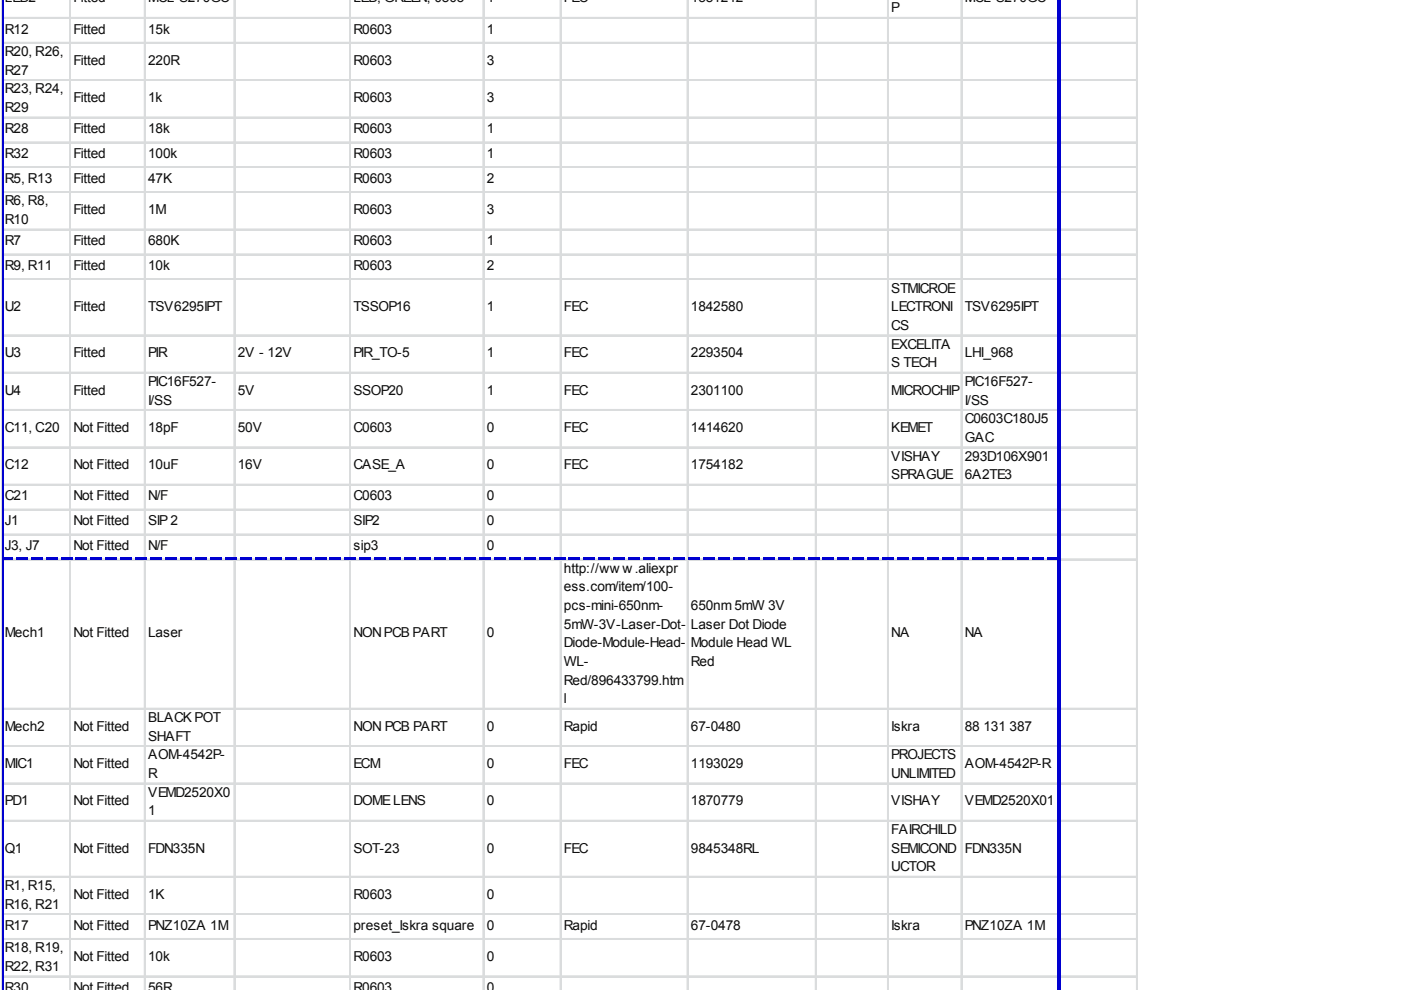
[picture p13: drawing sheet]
<svg xmlns="http://www.w3.org/2000/svg" width="297mm" height="210mm" viewBox="0 0 297 210" stroke-linecap="round" stroke-linejoin="round" font-family="sans-serif">
<defs><g id="words">
<g font-size="2.9" fill="#0d0d0d">
<text x="1" y=".5">LED2</text>
<text x="15.6" y=".5">Fitted</text>
<text x="31.4" y=".5">MCL-S270GC</text>
<text x="75" y=".5">LED, GREEN, 0805</text>
<text x="103.2" y=".5">1</text>
<text x="119.6" y=".5">FEC</text>
<text x="146.5" y=".5">1581242</text>
<text x="189" y="2.6">P</text>
<text x="204.5" y=".5">MCL-S270GC</text>
<text x="1" y="7.1">R12</text>
<text x="1" y="11.9">R20, R26,</text>
<text x="15.6" y="7.1">Fitted</text>
<text x="31.4" y="7.1">15k</text>
<text x="75" y="7.1">R0603</text>
<text x="103.2" y="7.1">1</text>
<text x="1" y="15.8">R27</text>
<text x="15.6" y="13.7">Fitted</text>
<text x="31.4" y="13.7">220R</text>
<text x="75" y="13.7">R0603</text>
<text x="103.2" y="13.7">3</text>
<text x="1" y="19.8">R23, R24,</text>
<text x="1" y="23.8">R29</text>
<text x="15.6" y="21.6">Fitted</text>
<text x="31.4" y="21.6">1k</text>
<text x="75" y="21.6">R0603</text>
<text x="103.2" y="21.6">3</text>
<text x="1" y="28.2">R28</text>
<text x="15.6" y="28.2">Fitted</text>
<text x="31.4" y="28.2">18k</text>
<text x="75" y="28.2">R0603</text>
<text x="103.2" y="28.2">1</text>
<text x="1" y="33.5">R32</text>
<text x="15.6" y="33.5">Fitted</text>
<text x="31.4" y="33.5">100k</text>
<text x="75" y="33.5">R0603</text>
<text x="103.2" y="33.5">1</text>
<text x="1" y="38.8">R5, R13</text>
<text x="15.6" y="38.8">Fitted</text>
<text x="31.4" y="38.8">47K</text>
<text x="75" y="38.8">R0603</text>
<text x="103.2" y="38.8">2</text>
<text x="1" y="43.5">R6, R8,</text>
<text x="1" y="47.5">R10</text>
<text x="15.6" y="45.4">Fitted</text>
<text x="31.4" y="45.4">1M</text>
<text x="75" y="45.4">R0603</text>
<text x="103.2" y="45.4">3</text>
<text x="1" y="52">R7</text>
<text x="15.6" y="52">Fitted</text>
<text x="31.4" y="52">680K</text>
<text x="75" y="52">R0603</text>
<text x="103.2" y="52">1</text>
<text x="1" y="57.3">R9, R11</text>
<text x="15.6" y="57.3">Fitted</text>
<text x="31.4" y="57.3">10k</text>
<text x="75" y="57.3">R0603</text>
<text x="103.2" y="57.3">2</text>
<text x="1" y="66">U2</text>
<text x="15.6" y="66">Fitted</text>
<text x="31.4" y="66">TSV6295IPT</text>
<text x="75" y="66">TSSOP16</text>
<text x="103.2" y="66">1</text>
<text x="119.6" y="66">FEC</text>
<text x="146.5" y="66">1842580</text>
<text x="189" y="62">STMICROE</text>
<text x="189" y="66">LECTRONI</text>
<text x="204.5" y="66">TSV6295IPT</text>
<text x="189" y="69.9">CS</text>
<text x="1" y="75.7">U3</text>
<text x="15.6" y="75.7">Fitted</text>
<text x="31.4" y="75.7">PIR</text>
<text x="50.4" y="75.7">2V - 12V</text>
<text x="75" y="75.7">PIR_TO-5</text>
<text x="103.2" y="75.7">1</text>
<text x="119.6" y="75.7">FEC</text>
<text x="146.5" y="75.7">2293504</text>
<text x="189" y="73.9">EXCELITA</text>
<text x="189" y="77.9">S TECH</text>
<text x="204.5" y="75.7">LHI_968</text>
<text x="1" y="83.7">U4</text>
<text x="15.6" y="83.7">Fitted</text>
<text x="31.4" y="81.8">PIC16F527-</text>
<text x="50.4" y="83.7">5V</text>
<text x="75" y="83.7">SSOP20</text>
<text x="103.2" y="83.7">1</text>
<text x="119.6" y="83.7">FEC</text>
<text x="146.5" y="83.7">2301100</text>
<text x="189" y="83.7">MICROCHIP</text>
<text x="204.5" y="81.8">PIC16F527-</text>
<text x="31.4" y="85.8">I/SS</text>
<text x="204.5" y="85.8">I/SS</text>
<text x="204.5" y="89.7">C0603C180J5</text>
<text x="1" y="91.6">C11, C20</text>
<text x="15.6" y="91.6">Not Fitted</text>
<text x="31.4" y="91.6">18pF</text>
<text x="50.4" y="91.6">50V</text>
<text x="75" y="91.6">C0603</text>
<text x="103.2" y="91.6">0</text>
<text x="119.6" y="91.6">FEC</text>
<text x="146.5" y="91.6">1414620</text>
<text x="189" y="91.6">KEMET</text>
<text x="204.5" y="93.7">GAC</text>
<text x="1" y="99.5">C12</text>
<text x="15.6" y="99.5">Not Fitted</text>
<text x="31.4" y="99.5">10uF</text>
<text x="50.4" y="99.5">16V</text>
<text x="75" y="99.5">CASE_A</text>
<text x="103.2" y="99.5">0</text>
<text x="119.6" y="99.5">FEC</text>
<text x="146.5" y="99.5">1754182</text>
<text x="189" y="97.6">VISHAY</text>
<text x="189" y="101.6">SPRAGUE</text>
<text x="204.5" y="97.6">293D106X901</text>
<text x="204.5" y="101.6">6A2TE3</text>
<text x="1" y="106.1">C21</text>
<text x="15.6" y="106.1">Not Fitted</text>
<text x="31.4" y="106.1">N/F</text>
<text x="75" y="106.1">C0603</text>
<text x="103.2" y="106.1">0</text>
<text x="1" y="111.4">J1</text>
<text x="15.6" y="111.4">Not Fitted</text>
<text x="31.4" y="111.4">SIP2</text>
<text x="75" y="111.4">SIP2</text>
<text x="103.2" y="111.4">0</text>
<text x="1" y="116.6">J3, J7</text>
<text x="15.6" y="116.6">Not Fitted</text>
<text x="31.4" y="116.6">N/F</text>
<text x="75" y="116.6">sip3</text>
<text x="103.2" y="116.6">0</text>
<text x="119.6" y="121.4">http://ww w .aliexpr</text>
<text x="119.6" y="125.4">ess.com/item/100-</text>
<text x="119.6" y="129.3">pcs-mini-650nm-</text>
<text x="146.5" y="129.3">650nm5mW 3V</text>
<text x="1" y="135.1">Mech1</text>
<text x="15.6" y="135.1">Not Fitted</text>
<text x="31.4" y="135.1">Laser</text>
<text x="75" y="135.1">NONPCB PART</text>
<text x="103.2" y="135.1">0</text>
<text x="119.6" y="133.3">5mW-3V-Laser-Dot-</text>
<text x="119.6" y="137.2">Diode-Module-Head-</text>
<text x="146.5" y="133.3">Laser Dot Diode</text>
<text x="146.5" y="137.2">Module Head WL</text>
<text x="189" y="135.1">NA</text>
<text x="204.5" y="135.1">NA</text>
<text x="119.6" y="141.2">WL-</text>
<text x="146.5" y="141.2">Red</text>
<text x="119.6" y="145.1">Red/896433799.htm</text>
<text x="119.6" y="149.1">l</text>
<text x="1" y="154.9">Mech2</text>
<text x="15.6" y="154.9">Not Fitted</text>
<text x="31.4" y="153.1">BLACK POT</text>
<text x="75" y="154.9">NON PCB PART</text>
<text x="103.2" y="154.9">0</text>
<text x="119.6" y="154.9">Rapid</text>
<text x="146.5" y="154.9">67-0480</text>
<text x="189" y="154.9">Iskra</text>
<text x="204.5" y="154.9">88</text>
<text x="208.5" y="154.9">131</text>
<text x="214" y="154.9">387</text>
<text x="31.4" y="157">SHAFT</text>
<text x="31.4" y="161">AOM-4542P-</text>
<text x="189" y="161">PROJECTS</text>
<text x="1" y="162.8">MIC1</text>
<text x="15.6" y="162.8">Not Fitted</text>
<text x="31.4" y="164.9">R</text>
<text x="75" y="162.8">ECM</text>
<text x="103.2" y="162.8">0</text>
<text x="119.6" y="162.8">FEC</text>
<text x="146.5" y="162.8">1193029</text>
<text x="189" y="164.9">UNLIMITED</text>
<text x="204.5" y="162.8">AOM-4542P-R</text>
<text x="1" y="170.7">PD1</text>
<text x="15.6" y="170.7">Not Fitted</text>
<text x="31.4" y="168.9">VEMD2520X0</text>
<text x="31.4" y="172.9">1</text>
<text x="75" y="170.7">DOMELENS</text>
<text x="103.2" y="170.7">0</text>
<text x="146.5" y="170.7">1870779</text>
<text x="189" y="170.7">VISHAY</text>
<text x="204.5" y="170.7">VEMD2520X01</text>
<text x="189" y="176.8">FAIRCHILD</text>
<text x="1" y="180.8">Q1</text>
<text x="15.6" y="180.8">Not Fitted</text>
<text x="31.4" y="180.8">FDN335N</text>
<text x="75" y="180.8">SOT-23</text>
<text x="103.2" y="180.8">0</text>
<text x="119.6" y="180.8">FEC</text>
<text x="146.5" y="180.8">9845348RL</text>
<text x="189" y="180.8">SEMICOND</text>
<text x="189" y="184.7">UCTOR</text>
<text x="204.5" y="180.8">FDN335N</text>
<text x="1" y="188.7">R1, R15,</text>
<text x="15.6" y="190.5">Not Fitted</text>
<text x="31.4" y="190.5">1K</text>
<text x="75" y="190.5">R0603</text>
<text x="103.2" y="190.5">0</text>
<text x="1" y="192.7">R16, R21</text>
<text x="1" y="197.1">R17</text>
<text x="15.6" y="197.1">Not Fitted</text>
<text x="31.4" y="197.1">PNZ10ZA 1M</text>
<text x="75" y="197.1">preset_Iskra square</text>
<text x="103.2" y="197.1">0</text>
<text x="119.6" y="197.1">Rapid</text>
<text x="146.5" y="197.1">67-0478</text>
<text x="189" y="197.1">Iskra</text>
<text x="204.5" y="197.1">PNZ10ZA 1M</text>
<text x="1" y="201.9">R18, R19,</text>
<text x="15.6" y="203.7">Not Fitted</text>
<text x="31.4" y="203.7">10k</text>
<text x="75" y="203.7">R0603</text>
<text x="103.2" y="203.7">0</text>
<text x="1" y="205.8">R22, R31</text>
<text x="1" y="210.3">R30</text>
<text x="15.6" y="210.3">Not Fitted</text>
<text x="31.4" y="210.3">56R</text>
<text x="75" y="210.3">R0603</text>
<text x="103.2" y="210.3">0</text>
</g>
</g></defs>
<g fill="none" stroke="#dadcdd" stroke-width=".26">
<path d="M.3 0v210M.4 0v210M14.8 0v210M14.9 0v210M30.6 0v210M30.7 0v210M49.6 0v210M49.7 0v210M74.2 0v210M74.3 0v210M102.4 0v210M102.5 0v210"/>
<path d="M118.8 0v210M118.9 0v210M145.7 0v210M145.8 0v210M172.9 0v210M173 0v210M188.2 0v210M188.3 0v210M203.8 0v210M203.9 0v210M224.3 0v210M224.5 0v210"/>
<path d="M241 0v210M241.1 0v210M.3 3.7h241M.3 3.8h241M.3 9h241M.3 9.1h241M.3 16.9h241M.3 17h241M.3 24.8h241M.3 25h241M.3 30.1h241M.3 30.2h241"/>
<path d="M.3 35.4h241M.3 35.5h241M.3 40.7h241M.3 40.8h241M.3 48.6h241M.3 48.7h241M.3 53.8h241M.3 54h241M.3 59.1h241M.3 59.3h241M.3 71h241M.3 71.1h241"/>
<path d="M.3 78.9h241M.3 79.1h241M.3 86.8h241M.3 87h241M.3 94.8h241M.3 94.9h241M.3 102.7h241M.3 102.8h241M.3 108h241M.3 108.1h241M.3 113.2h241M.3 113.4h241"/>
<path d="M.3 118.5h241M.3 118.6h241M.3 150.2h241M.3 150.3h241M.3 158.1h241M.3 158.2h241M.3 166h241M.3 166.1h241M.3 173.9h241M.3 174.1h241M.3 185.8h241M.3 185.9h241"/>
<path d="M.3 193.7h241M.3 193.9h241M.3 199h241M.3 199.1h241M.3 206.9h241M.3 207h241"/>
</g>
<path d="M.6 0v210" fill="none" stroke="#0000d0" stroke-width=".31"/>
<g fill="#0000d0">
<path d="M224.1 0h.8v210h-.8z"/>
<path d="M.5 118.2h2.1v.6h-2.1z"/>
<path d="M3.4 118.2h2.4v.6h-2.4z"/>
<path d="M6.6 118.2h2.4v.6h-2.4z"/>
<path d="M9.8 118.2h2.3v.6h-2.3z"/>
<path d="M12.9 118.2h2.4v.6h-2.4z"/>
<path d="M16.1 118.2h2.4v.6h-2.4z"/>
<path d="M19.3 118.2h2.3v.6h-2.3z"/>
<path d="M22.4 118.2h2.4v.6h-2.4z"/>
<path d="M25.6 118.2h2.4v.6h-2.4z"/>
<path d="M28.8 118.2h2.3v.6h-2.3z"/>
<path d="M31.9 118.2h2.4v.6h-2.4z"/>
<path d="M35.1 118.2h2.4v.6h-2.4z"/>
<path d="M38.3 118.2h2.3v.6h-2.3z"/>
<path d="M41.4 118.2h2.4v.6h-2.4z"/>
<path d="M44.6 118.2h2.4v.6h-2.4z"/>
<path d="M47.8 118.2h2.3v.6h-2.3z"/>
<path d="M50.9 118.2h2.4v.6h-2.4z"/>
<path d="M54.1 118.2h2.4v.6h-2.4z"/>
<path d="M57.3 118.2h2.3v.6h-2.3z"/>
<path d="M60.4 118.2h2.4v.6h-2.4z"/>
<path d="M63.6 118.2h2.4v.6h-2.4z"/>
<path d="M66.8 118.2h2.3v.6h-2.3z"/>
<path d="M69.9 118.2h2.4v.6h-2.4z"/>
<path d="M73.1 118.2h2.4v.6h-2.4z"/>
<path d="M76.3 118.2h2.3v.6h-2.3z"/>
<path d="M79.4 118.2h2.4v.6h-2.4z"/>
<path d="M82.6 118.2h2.4v.6h-2.4z"/>
<path d="M85.8 118.2h2.3v.6h-2.3z"/>
<path d="M88.9 118.2h2.4v.6h-2.4z"/>
<path d="M92.1 118.2h2.4v.6h-2.4z"/>
<path d="M95.3 118.2h2.3v.6h-2.3z"/>
<path d="M98.4 118.2h2.4v.6h-2.4z"/>
<path d="M101.6 118.2h2.4v.6h-2.4z"/>
<path d="M104.8 118.2h2.4v.6h-2.4z"/>
<path d="M107.9 118.2h2.4v.6h-2.4z"/>
<path d="M111.1 118.2h2.4v.6h-2.4z"/>
<path d="M114.3 118.2h2.4v.6h-2.4z"/>
<path d="M117.4 118.2h2.4v.6h-2.4z"/>
<path d="M120.6 118.2h2.4v.6h-2.4z"/>
<path d="M123.8 118.2h2.4v.6h-2.4z"/>
<path d="M126.9 118.2h2.4v.6h-2.4z"/>
<path d="M130.1 118.2h2.4v.6h-2.4z"/>
<path d="M133.3 118.2h2.4v.6h-2.4z"/>
<path d="M136.4 118.2h2.4v.6h-2.4z"/>
<path d="M139.6 118.2h2.4v.6h-2.4z"/>
<path d="M142.8 118.2h2.4v.6h-2.4z"/>
<path d="M146 118.2h2.3v.6h-2.3z"/>
<path d="M149.1 118.2h2.4v.6h-2.4z"/>
<path d="M152.3 118.2h2.4v.6h-2.4z"/>
<path d="M155.5 118.2h2.3v.6h-2.3z"/>
<path d="M158.6 118.2h2.4v.6h-2.4z"/>
<path d="M161.8 118.2h2.4v.6h-2.4z"/>
<path d="M165 118.2h2.3v.6h-2.3z"/>
<path d="M168.1 118.2h2.4v.6h-2.4z"/>
<path d="M171.3 118.2h2.4v.6h-2.4z"/>
<path d="M174.5 118.2h2.3v.6h-2.3z"/>
<path d="M177.6 118.2h2.4v.6h-2.4z"/>
<path d="M180.8 118.2h2.4v.6h-2.4z"/>
<path d="M184 118.2h2.3v.6h-2.3z"/>
<path d="M187.1 118.2h2.4v.6h-2.4z"/>
<path d="M190.3 118.2h2.4v.6h-2.4z"/>
<path d="M193.5 118.2h2.3v.6h-2.3z"/>
<path d="M196.6 118.2h2.4v.6h-2.4z"/>
<path d="M199.8 118.2h2.4v.6h-2.4z"/>
<path d="M203 118.2h2.3v.6h-2.3z"/>
<path d="M206.1 118.2h2.4v.6h-2.4z"/>
<path d="M209.3 118.2h2.4v.6h-2.4z"/>
<path d="M212.5 118.2h2.3v.6h-2.3z"/>
<path d="M215.6 118.2h2.4v.6h-2.4z"/>
<path d="M218.8 118.2h2.4v.6h-2.4z"/>
<path d="M222 118.2h2.3v.6h-2.3z"/>
</g>
<use href="#words"/>
</svg>
